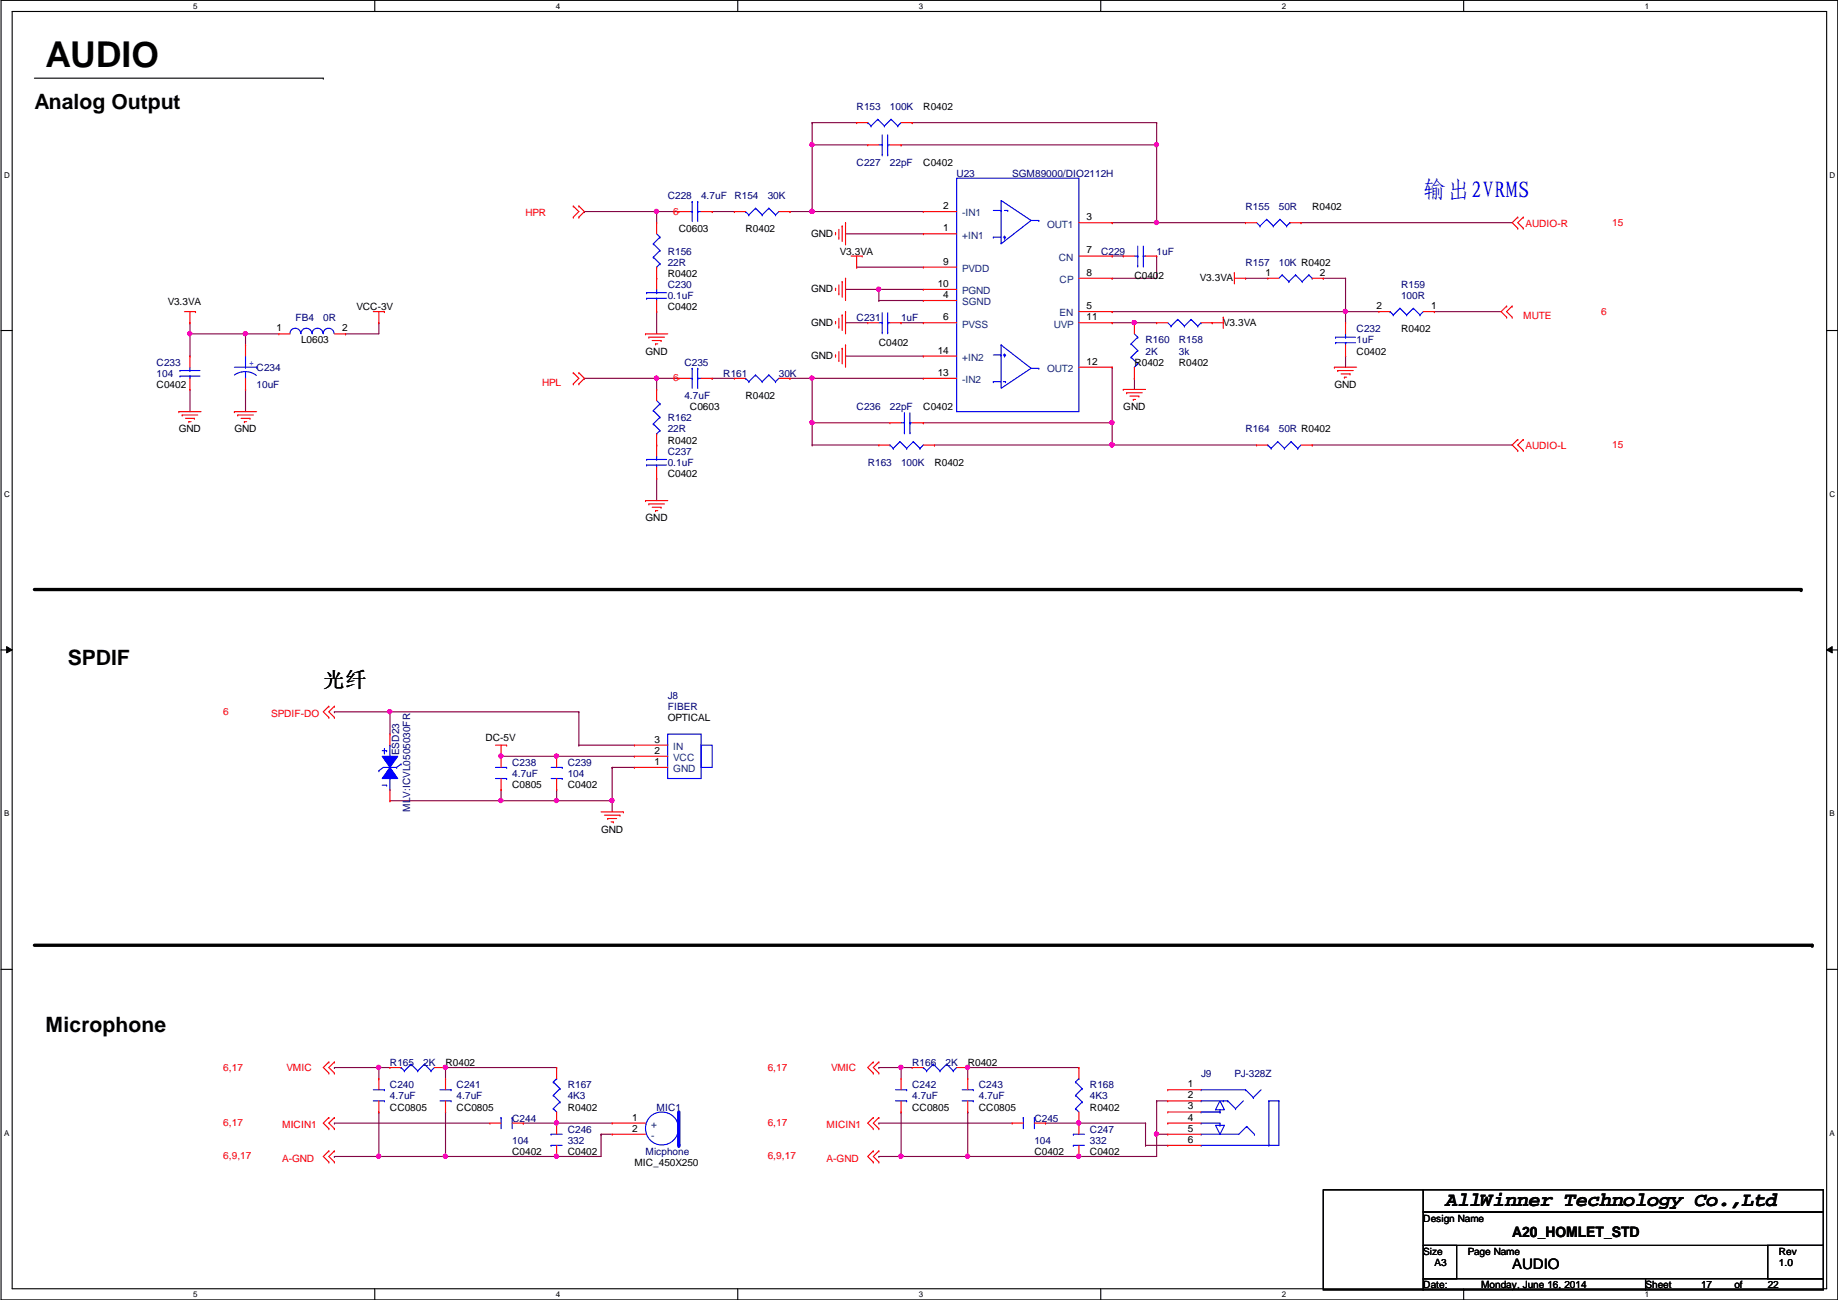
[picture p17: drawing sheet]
<svg xmlns="http://www.w3.org/2000/svg" width="420mm" height="297mm" viewBox="0 0 420 297" stroke-linecap="round" stroke-linejoin="round" font-family="sans-serif">
<defs><g id="words">
<text font-size="8.1" x="10.4" y="15.2">AUDIO</text>
<text font-size="5.3" fill="#00f" x="325.4" y="45.3">输出2VRMS</text>
<g font-size="4.8">
<text x="7.9" y="24.9">Analog Output</text>
<text x="15.5" y="151.9">SPDIF</text>
<text x="73.9" y="157.1">光光</text>
<text x="10.4" y="235.7">Microphone</text>
</g>
<text font-size="4.6" x="330.4" y="275.7">AllWinner Technology Co.,Ltd</text>
<g font-size="3.3">
<text x="345.7" y="282.5">A20_HOMLET_STD</text>
<text x="345.7" y="290.1">AUDIO</text>
</g>
<g font-size="2.3" fill="#000080">
<text x="195.8" y="25.1">R153</text>
<text x="203.4" y="25.1">100K</text>
<text x="195.8" y="37.8">C227</text>
<text x="203.4" y="37.8">22pF</text>
<text x="218.7" y="40.4">U23</text>
<text x="231.4" y="40.4">SGM89000/DIO2112H</text>
<text x="152.6" y="45.5">C228</text>
<text x="160.3" y="45.5">4.7uF</text>
<text x="167.9" y="45.5">R154</text>
<text x="175.5" y="45.5">30K</text>
<text x="284.7" y="48">R155</text>
<text x="292.3" y="48">50R</text>
<text x="152.6" y="58.2">R156</text>
<text x="251.7" y="58.2">C229</text>
<text x="264.4" y="58.2">1uF</text>
<text x="152.6" y="65.8">C230</text>
<text x="152.6" y="60.7">22R</text>
<text x="284.7" y="60.7">R157</text>
<text x="292.3" y="60.7">10K R0402</text>
<text x="320.3" y="65.8">R159</text>
<text x="152.6" y="68.3">0.1uF</text>
<text x="320.3" y="68.3">100R</text>
<text x="67.6" y="73.4">FB4</text>
<text x="73.9" y="73.4">0R</text>
<text x="195.8" y="73.4">C231</text>
<text x="206" y="73.4">1uF</text>
<text x="310.1" y="75.9">C232</text>
<text x="35.8" y="83.6">C233</text>
<text x="156.5" y="83.6">C235</text>
<text x="261.9" y="78.5">R160</text>
<text x="261.9" y="81">2K</text>
<text x="269.5" y="78.5">R158</text>
<text x="269.5" y="81">3k</text>
<text x="310.1" y="78.5">1uF</text>
<text x="35.8" y="86.1">104</text>
<text x="58.7" y="84.8">C234</text>
<text x="58.7" y="88.6">10uF</text>
<text x="165.3" y="86.1">R161</text>
<text x="178" y="86.1">30K</text>
<text x="156.5" y="91.2">4.7uF</text>
<text x="195.8" y="93.7">C236</text>
<text x="203.4" y="93.7">22pF</text>
<text x="152.6" y="96.3">R162</text>
<text x="152.6" y="98.8">22R</text>
<text x="284.7" y="98.8">R164</text>
<text x="292.3" y="98.8">50R R0402</text>
<text x="152.6" y="103.9">C237</text>
<text x="152.6" y="106.4">0.1uF</text>
<text x="198.4" y="106.4">R163</text>
<text x="206" y="106.4">100K</text>
<text x="152.6" y="159.8">J8</text>
<text x="152.6" y="162.3">FIBER</text>
<text x="91.3" y="172.6" transform="rotate(-90 91.3 172.6)">ESD23</text>
<text x="117.1" y="175">C238</text>
<text x="117.1" y="177.5">4.7uF</text>
<text x="129.8" y="175">C239</text>
<text x="129.8" y="177.5">104</text>
<text x="93.8" y="185.5" transform="rotate(-90 93.8 185.5)">MLV:ICVL0505030FR</text>
<text x="89.1" y="243.6">R165</text>
<text x="96.8" y="243.6">2K</text>
<text x="208.5" y="243.6">R166</text>
<text x="216.1" y="243.6">2K</text>
<text x="89.1" y="248.7">C240</text>
<text x="89.1" y="251.2">4.7uF</text>
<text x="104.4" y="248.7">C241</text>
<text x="104.4" y="251.2">4.7uF</text>
<text x="129.8" y="248.7">R167</text>
<text x="129.8" y="251.2">4K3</text>
<text x="208.5" y="248.7">C242</text>
<text x="208.5" y="251.2">4.7uF</text>
<text x="223.8" y="248.7">C243</text>
<text x="223.8" y="251.2">4.7uF</text>
<text x="249.2" y="248.7">R168</text>
<text x="249.2" y="251.2">4K3</text>
<text x="274.6" y="246.1">J9</text>
<text x="282.2" y="246.1">PJ-328Z</text>
<text x="117.1" y="256.3">C244</text>
<text x="150.1" y="253.7">MIC1</text>
<text x="236.5" y="256.3">C245</text>
<text x="117.1" y="261.4">104</text>
<text x="129.8" y="258.8">C246</text>
<text x="129.8" y="261.4">332</text>
<text x="147.6" y="263.9">Micphone</text>
<text x="236.5" y="261.4">104</text>
<text x="249.2" y="258.8">C247</text>
<text x="249.2" y="261.4">332</text>
</g>
<g font-size="2.3">
<text x="211.1" y="25.1">R0402</text>
<text x="211.1" y="37.8">C0402</text>
<text x="215.6" y="47.8">2</text>
<text x="155.2" y="53.1">C0603</text>
<text x="170.4" y="53.1">R0402</text>
<text x="215.6" y="52.8">1</text>
<text x="248.4" y="50.3">3</text>
<text x="300" y="48">R0402</text>
<text x="185.4" y="54.1">GND</text>
<text x="192" y="58.2">V3.3VA</text>
<text x="248.4" y="57.9">7</text>
<text x="152.6" y="63.2">R0402</text>
<text x="214.4" y="65.5">10</text>
<text x="215.6" y="60.5">9</text>
<text x="248.4" y="63">8</text>
<text x="259.3" y="63.8">C0402</text>
<text x="274.3" y="64.3">V3.3VA</text>
<text x="289.3" y="63">1</text>
<text x="301.7" y="63">2</text>
<text x="38.3" y="69.6">V3.3VA</text>
<text x="81.5" y="70.9">VCC-3V</text>
<text x="152.6" y="70.9">C0402</text>
<text x="185.4" y="66.8">GND</text>
<text x="215.6" y="68.1">4</text>
<text x="248.4" y="70.6">5</text>
<text x="314.7" y="70.6">2</text>
<text x="327.1" y="70.6">1</text>
<text x="63.2" y="75.7">1</text>
<text x="78.2" y="75.7">2</text>
<text x="185.4" y="74.4">GND</text>
<text x="215.6" y="73.2">6</text>
<text x="248.4" y="73.2">11</text>
<text x="279.6" y="74.4">V3.3VA</text>
<text x="320.3" y="75.9">R0402</text>
<text x="68.8" y="78.5">L0603</text>
<text x="147.6" y="81">GND</text>
<text x="185.4" y="82">GND</text>
<text x="200.9" y="79">C0402</text>
<text x="214.4" y="80.8">14</text>
<text x="248.4" y="83.3">12</text>
<text x="259.3" y="83.6">R0402</text>
<text x="269.5" y="83.6">R0402</text>
<text x="310.1" y="81">C0402</text>
<text x="35.8" y="88.6">C0402</text>
<text x="214.4" y="85.9">13</text>
<text x="305" y="88.6">GND</text>
<text x="157.7" y="93.7">C0603</text>
<text x="170.4" y="91.2">R0402</text>
<text x="211.1" y="93.7">C0402</text>
<text x="256.8" y="93.7">GND</text>
<text x="40.9" y="98.8">GND</text>
<text x="53.6" y="98.8">GND</text>
<text x="152.6" y="101.3">R0402</text>
<text x="213.6" y="106.4">R0402</text>
<text x="152.6" y="109">C0402</text>
<text x="147.6" y="119.1">GND</text>
<text x="152.6" y="164.8">OPTICAL</text>
<text x="111" y="169.4">DC-5V</text>
<text x="149.6" y="172.2">2</text>
<text x="149.6" y="169.7">3</text>
<text x="149.6" y="174.8">1</text>
<text x="117.1" y="180.1">C0805</text>
<text x="129.8" y="180.1">C0402</text>
<text x="137.4" y="190.2">GND</text>
<text x="101.8" y="243.6">R0402</text>
<text x="221.2" y="243.6">R0402</text>
<text x="271.5" y="248.4">1</text>
<text x="271.5" y="251">2</text>
<text x="89.1" y="253.7">CC0805</text>
<text x="104.4" y="253.7">CC0805</text>
<text x="129.8" y="253.7">R0402</text>
<text x="144.5" y="256">1</text>
<text x="208.5" y="253.7">CC0805</text>
<text x="223.8" y="253.7">CC0805</text>
<text x="249.2" y="253.7">R0402</text>
<text x="271.5" y="253.5">3</text>
<text x="271.5" y="256">4</text>
<text x="117.1" y="263.9">C0402</text>
<text x="129.8" y="263.9">C0402</text>
<text x="144.5" y="258.6">2</text>
<text x="236.5" y="263.9">C0402</text>
<text x="249.2" y="263.9">C0402</text>
<text x="271.5" y="258.6">5</text>
<text x="271.5" y="261.1">6</text>
<text x="145" y="266.4">MIC_450X250</text>
<text x="325.4" y="279.1">Design Name</text>
<text x="325.4" y="286.8">Size</text>
<text x="335.5" y="286.8">Page Name</text>
<text x="406.6" y="286.8">Rev</text>
<text x="327.9" y="289.3">A3</text>
<text x="406.6" y="289.3">1.0</text>
<text x="325.4" y="294.4">Date:</text>
<text x="338.6" y="294.4">Monday, June 16, 2014</text>
<text x="376.2" y="294.4">Sheet</text>
<text x="388.9" y="294.4">17</text>
<text x="396.5" y="294.4">of</text>
<text x="404.1" y="294.4">22</text>
</g>
<g font-size="2.3" fill="#f00">
<text x="120.1" y="49.3">HPR</text>
<text x="153.9" y="49">6</text>
<text x="348.7" y="51.8">AUDIO-R</text>
<text x="368.5" y="51.6">15</text>
<text x="366" y="71.9">6</text>
<text x="348.2" y="72.9">MUTE</text>
<text x="123.9" y="88.1">HPL</text>
<text x="153.9" y="87.1">6</text>
<text x="348.7" y="102.6">AUDIO-L</text>
<text x="368.5" y="102.4">15</text>
<text x="51" y="163.3">6</text>
<text x="62" y="163.8">SPDIF-DO</text>
<text x="51" y="244.6">6,17</text>
<text x="65.5" y="244.6">VMIC</text>
<text x="175.5" y="244.6">6,17</text>
<text x="190" y="244.6">VMIC</text>
<text x="51" y="257.3">6,17</text>
<text x="64.5" y="257.8">MICIN1</text>
<text x="175.5" y="257.3">6,17</text>
<text x="189" y="257.8">MICIN1</text>
<text x="51" y="264.9">6,9,17</text>
<text x="64.5" y="265.4">A-GND</text>
<text x="175.5" y="264.9">6,9,17</text>
<text x="189" y="265.4">A-GND</text>
</g>
<g font-size="2.3" fill="#004080">
<text x="220" y="49.4">-IN1</text>
<text x="239.3" y="52">OUT1</text>
<text x="220" y="54.5">+IN1</text>
<text x="242.1" y="59.6">CN</text>
<text x="220" y="62.1">PVDD</text>
<text x="242.2" y="64.7">CP</text>
<text x="220" y="69.8">SGND</text>
<text x="220" y="67.2">PGND</text>
<text x="220" y="74.8">PVSS</text>
<text x="240.9" y="74.8">UVP</text>
<text x="242.2" y="72.3">EN</text>
<text x="220" y="82.5">+IN2</text>
<text x="220" y="87.5">-IN2</text>
<text x="239.3" y="85">OUT2</text>
<text x="153.9" y="173.9">VCC</text>
<text x="153.9" y="171.4">IN</text>
<text x="153.9" y="176.4">GND</text>
<text x="148.8" y="257.7">+</text>
<text x="148.8" y="260.3">-</text>
</g>
<text font-size="2.3" fill="#00f" x="56.9" y="83.6">+</text>
<g font-size="1.8">
<text x="44.2" y="1.9">5</text>
<text x="127.1" y="1.9">4</text>
<text x="210" y="1.9">3</text>
<text x="293" y="1.9">2</text>
<text x="376" y="1.9">1</text>
<text x=".9" y="40.6">D</text>
<text x="418.2" y="40.6">D</text>
<text x=".9" y="113.5">C</text>
<text x="418.2" y="113.5">C</text>
<text x=".9" y="186.5">B</text>
<text x="418.2" y="186.5">B</text>
<text x=".9" y="259.5">A</text>
<text x="418.2" y="259.5">A</text>
<text x="44.2" y="296.3">5</text>
<text x="127.1" y="296.3">4</text>
<text x="210" y="296.3">3</text>
<text x="293" y="296.3">2</text>
<text x="376" y="296.3">1</text>
</g>
</g></defs>
<path d="M.2 .1h419.9v296.9h-419.9zM2.8 2.6h414.8v291.9h-414.8z" fill="none" stroke="#000" stroke-width=".25"/>
<g fill="#fff">
<path d="M44.2 .3h1v2.1h-1z"/>
<path d="M44.2 294.7h1v2.1h-1z"/>
</g>
<path d="M85.7 .1v2.5M85.7 294.5v2.5" fill="none" stroke="#000" stroke-width=".25"/>
<g fill="#fff">
<path d="M127.1 .3h1v2.1h-1z"/>
<path d="M127.1 294.7h1v2.1h-1z"/>
</g>
<path d="M168.6 .1v2.5M168.6 294.5v2.5" fill="none" stroke="#000" stroke-width=".25"/>
<g fill="#fff">
<path d="M210 .3h1.1v2.1h-1.1z"/>
<path d="M210 294.7h1.1v2.1h-1.1z"/>
</g>
<path d="M251.6 .1v2.5M251.6 294.5v2.5" fill="none" stroke="#000" stroke-width=".25"/>
<g fill="#fff">
<path d="M293 .3h1v2.1h-1z"/>
<path d="M293 294.7h1v2.1h-1z"/>
</g>
<path d="M334.6 .1v2.5M334.6 294.5v2.5" fill="none" stroke="#000" stroke-width=".25"/>
<g fill="#fff">
<path d="M376 .3h1v2.1h-1z"/>
<path d="M376 294.7h1v2.1h-1z"/>
<path d="M.9 39h1.3v2.1h-1.3z"/>
<path d="M418.2 39h1.3v2.1h-1.3z"/>
<path d="M.9 111.9h1.3v2.1h-1.3z"/>
<path d="M418.2 111.9h1.3v2.1h-1.3z"/>
</g>
<path d="M.2 75.5h2.6M417.6 75.5h2.5" fill="none" stroke="#000" stroke-width=".25"/>
<g fill="#fff">
<path d="M.9 184.9h1.2v2h-1.2z"/>
<path d="M418.2 184.9h1.2v2h-1.2z"/>
</g>
<path d="M.2 148.5h2.6M417.6 148.5h2.5" fill="none" stroke="#000" stroke-width=".25"/>
<path d="M1.5 147.7l1.3 .8-1.3 .7zM417.6 148.5l1.2-.8v1.5z" fill="#000"/>
<path d="M1.5 147.7l1.3 .8-1.3 .7zM417.6 148.5l1.2-.8v1.5z" fill="none" stroke="#000" stroke-width=".23"/>
<g fill="#fff">
<path d="M.9 257.9h1.1v2h-1.1z"/>
<path d="M418.2 257.9h1.1v2h-1.1z"/>
</g>
<path d="M7.9 17.9h66M73.9 17.9h.1M.2 221.5h2.6M417.6 221.5h2.5" fill="none" stroke="#000" stroke-width=".25"/>
<path d="M7.9 134.7h403.8M7.9 216h406.4" fill="none" stroke="#000" stroke-width=".76"/>
<g fill="#000">
<circle cx="411.7" cy="134.7" r=".38"/>
<circle cx="414.3" cy="216" r=".38"/>
</g>
<path d="M89.1 162.6h.1M89.1 162.6h43.2" fill="none" stroke="#800040" stroke-width=".25"/>
<circle cx="89.1" cy="162.6" r=".48" fill="#f0f"/>
<circle cx="89.1" cy="162.6" r=".48" fill="none" stroke="#f0f" stroke-width=".25"/>
<path d="M127.2 172.8h.1M127.2 172.8h17.8" fill="none" stroke="#800040" stroke-width=".25"/>
<circle cx="127.2" cy="172.8" r=".48" fill="#f0f"/>
<circle cx="127.2" cy="172.8" r=".48" fill="none" stroke="#f0f" stroke-width=".25"/>
<path d="M139.9 175.3h.1M139.9 175.3h5.1M114.5 180.4h.1M114.5 180.4v2.6M127.2 183h.1M127.2 183h12.7" fill="none" stroke="#800040" stroke-width=".25"/>
<circle cx="139.9" cy="182.9" r=".48" fill="#f0f"/>
<circle cx="139.9" cy="182.9" r=".48" fill="none" stroke="#f0f" stroke-width=".25"/>
<circle cx="127.2" cy="182.9" r=".48" fill="#f0f"/>
<circle cx="127.2" cy="182.9" r=".48" fill="none" stroke="#f0f" stroke-width=".25"/>
<path d="M114.5 172.8h.1M114.5 172.8h12.7M132.3 162.6h.1M132.3 170.3h.1M132.3 162.6v7.7M132.3 170.3h12.7M127.2 180.4h.1M127.2 180.4v2.6M139.9 183h.1M139.9 183v2.5" fill="none" stroke="#800040" stroke-width=".25"/>
<circle cx="114.5" cy="172.8" r=".48" fill="#f0f"/>
<circle cx="114.5" cy="172.8" r=".48" fill="none" stroke="#f0f" stroke-width=".25"/>
<g fill="none" stroke="#800040" stroke-width=".25">
<path d="M76.4 162.6h.1M76.4 162.6h12.7M89.1 162.6h.1M89.1 162.6v5.1M89.1 183h.1M89.1 183h25.4M76.4 243.9h.1M76.4 243.9h12.7M86.6 254.1h.1M86.6 243.9h.1M86.6 243.9v2.6M86.6 254.1v10.1h-10.2"/>
<path d="M101.8 254.1h.1M101.8 254.1v10.1M76.4 264.2h.1"/>
</g>
<circle cx="86.6" cy="243.9" r=".48" fill="#f0f"/>
<circle cx="86.6" cy="243.9" r=".48" fill="none" stroke="#f0f" stroke-width=".25"/>
<path d="M101.8 243.9h.1M101.8 243.9h25.4" fill="none" stroke="#800040" stroke-width=".25"/>
<circle cx="101.8" cy="243.9" r=".48" fill="#f0f"/>
<circle cx="101.8" cy="243.9" r=".48" fill="none" stroke="#f0f" stroke-width=".25"/>
<path d="M101.8 243.9h.1M101.8 243.9v2.6M137.4 259.2h.1M137.4 259.2v5M137.4 259.2h2.5M86.6 264.2h.1M86.6 264.2h15.2" fill="none" stroke="#800040" stroke-width=".25"/>
<circle cx="101.8" cy="264.2" r=".48" fill="#f0f"/>
<circle cx="101.8" cy="264.2" r=".48" fill="none" stroke="#f0f" stroke-width=".25"/>
<circle cx="86.6" cy="264.2" r=".48" fill="#f0f"/>
<circle cx="86.6" cy="264.2" r=".48" fill="none" stroke="#f0f" stroke-width=".25"/>
<path d="M76.4 256.6h.1M76.4 256.6h35.6M127.2 264.2h.1M127.2 264.2h10.2" fill="none" stroke="#800040" stroke-width=".25"/>
<circle cx="127.2" cy="264.2" r=".48" fill="#f0f"/>
<circle cx="127.2" cy="264.2" r=".48" fill="none" stroke="#f0f" stroke-width=".25"/>
<path d="M119.6 256.6h.1M119.6 256.6h20.3M127.2 256.6h.1M101.8 264.2h.1M101.8 264.2h25.4" fill="none" stroke="#800040" stroke-width=".25"/>
<circle cx="127.2" cy="256.6" r=".48" fill="#f0f"/>
<circle cx="127.2" cy="256.6" r=".48" fill="none" stroke="#f0f" stroke-width=".25"/>
<path d="M200.9 243.9h.1M200.9 243.9h7.6M206 254.1h.1M206 243.9h.1M206 243.9v2.6M206 254.1v10.1h-5.1M221.2 254.1h.1M221.2 254.1v10.1M200.9 264.2h.1" fill="none" stroke="#800040" stroke-width=".25"/>
<circle cx="205.9" cy="243.9" r=".48" fill="#f0f"/>
<circle cx="205.9" cy="243.9" r=".48" fill="none" stroke="#f0f" stroke-width=".25"/>
<path d="M221.2 243.9h.1M221.2 243.9h25.4" fill="none" stroke="#800040" stroke-width=".25"/>
<circle cx="221.2" cy="243.9" r=".48" fill="#f0f"/>
<circle cx="221.2" cy="243.9" r=".48" fill="none" stroke="#f0f" stroke-width=".25"/>
<path d="M221.2 243.9h.1M221.2 243.9v2.6M206 264.2h.1M206 264.2h15.2" fill="none" stroke="#800040" stroke-width=".25"/>
<circle cx="221.2" cy="264.2" r=".48" fill="#f0f"/>
<circle cx="221.2" cy="264.2" r=".48" fill="none" stroke="#f0f" stroke-width=".25"/>
<circle cx="205.9" cy="264.2" r=".48" fill="#f0f"/>
<circle cx="205.9" cy="264.2" r=".48" fill="none" stroke="#f0f" stroke-width=".25"/>
<path d="M200.9 256.6h.1M200.9 256.6h30.5M246.6 264.2h.1M246.6 264.2h17.8" fill="none" stroke="#800040" stroke-width=".25"/>
<circle cx="246.6" cy="264.2" r=".48" fill="#f0f"/>
<circle cx="246.6" cy="264.2" r=".48" fill="none" stroke="#f0f" stroke-width=".25"/>
<path d="M239 256.6h.1M239 256.6h22.9M246.6 256.6h.1M221.2 264.2h.1M221.2 264.2h25.4" fill="none" stroke="#800040" stroke-width=".25"/>
<circle cx="246.6" cy="256.6" r=".48" fill="#f0f"/>
<circle cx="246.6" cy="256.6" r=".48" fill="none" stroke="#f0f" stroke-width=".25"/>
<path d="M261.9 256.6h.1M261.9 256.6v5.1M264.4 251.5h.1M264.4 259.2h.1M264.4 251.5h2.5M264.4 259.2v5M261.9 261.7h.1M261.9 261.7h5" fill="none" stroke="#800040" stroke-width=".25"/>
<circle cx="264.4" cy="259.1" r=".48" fill="#f0f"/>
<circle cx="264.4" cy="259.1" r=".48" fill="none" stroke="#f0f" stroke-width=".25"/>
<path d="M185.7 28h.1M185.7 28v5.1M185.7 86.4h.1M185.7 86.4v10.2M139.9 175.3h.1M139.9 175.3v7.7M264.4 259.2h.1M264.4 259.2h2.5" fill="none" stroke="#800040" stroke-width=".25"/>
<circle cx="185.6" cy="86.4" r=".48" fill="#f0f"/>
<circle cx="185.6" cy="86.4" r=".48" fill="none" stroke="#f0f" stroke-width=".25"/>
<path d="M150.1 48.3h.1M150.1 48.3v2.6M150.1 71.2h.1M150.1 71.2v5.1M259.3 73.7h.1M259.3 73.7h5.1M302.5 63.6h.1M302.5 63.6h5.1M150.1 109.3h.1M150.1 109.3v5.1" fill="none" stroke="#800040" stroke-width=".25"/>
<circle cx="150.1" cy="48.3" r=".48" fill="#f0f"/>
<circle cx="150.1" cy="48.3" r=".48" fill="none" stroke="#f0f" stroke-width=".25"/>
<path d="M254.2 73.7h.1M254.2 73.7h5.1M150.1 86.4h.1M150.1 86.4v2.6M193.3 81.4h.1M193.3 81.4h17.8" fill="none" stroke="#800040" stroke-width=".25"/>
<circle cx="259.3" cy="73.7" r=".48" fill="#f0f"/>
<circle cx="259.3" cy="73.7" r=".48" fill="none" stroke="#f0f" stroke-width=".25"/>
<path d="M185.7 33.1h.1M185.7 33.1v15.2M254.2 50.9h.1M254.2 50.9h10.2M180.6 86.4h.1M180.6 86.4h5.1M254.2 101.7h.1M254.2 101.7h33.1" fill="none" stroke="#800040" stroke-width=".25"/>
<circle cx="185.6" cy="48.3" r=".48" fill="#f0f"/>
<circle cx="185.6" cy="48.3" r=".48" fill="none" stroke="#f0f" stroke-width=".25"/>
<circle cx="185.6" cy="33.1" r=".48" fill="#f0f"/>
<circle cx="185.6" cy="33.1" r=".48" fill="none" stroke="#f0f" stroke-width=".25"/>
<path d="M193.3 66.1h.1M193.3 66.1h7.6M254.2 96.6h.1M254.2 96.6v5.1" fill="none" stroke="#800040" stroke-width=".25"/>
<circle cx="254.2" cy="101.6" r=".48" fill="#f0f"/>
<circle cx="254.2" cy="101.6" r=".48" fill="none" stroke="#f0f" stroke-width=".25"/>
<path d="M264.4 28h.1M264.4 28v5.1M133.6 48.3h.1M133.6 48.3h16.5M200.9 66.1h.1M200.9 66.1h10.2" fill="none" stroke="#800040" stroke-width=".25"/>
<circle cx="200.9" cy="66.1" r=".48" fill="#f0f"/>
<circle cx="200.9" cy="66.1" r=".48" fill="none" stroke="#f0f" stroke-width=".25"/>
<path d="M206 33.1h.1M206 33.1h58.4M284.7 63.6h.1M284.7 63.6h5.1M327.9 71.2h.1M327.9 71.2h15.2M307.6 81.4h.1M307.6 81.4v2.5" fill="none" stroke="#800040" stroke-width=".25"/>
<circle cx="264.4" cy="33.1" r=".48" fill="#f0f"/>
<circle cx="264.4" cy="33.1" r=".48" fill="none" stroke="#f0f" stroke-width=".25"/>
<path d="M200.9 66.1h.1M200.9 68.7h.1M200.9 66.1v2.6M200.9 68.7h10.2M162.8 86.4h.1M162.8 86.4h5.1M213.6 101.7h.1M213.6 101.7h40.6" fill="none" stroke="#800040" stroke-width=".25"/>
<circle cx="254.2" cy="101.6" r=".48" fill="#f0f"/>
<circle cx="254.2" cy="101.6" r=".48" fill="none" stroke="#f0f" stroke-width=".25"/>
<path d="M264.4 33.1h.1M264.4 33.1v17.8M150.1 48.3h.1M150.1 48.3h5.1M150.1 86.4h.1M150.1 86.4h5.1" fill="none" stroke="#800040" stroke-width=".25"/>
<circle cx="150.1" cy="86.4" r=".48" fill="#f0f"/>
<circle cx="150.1" cy="86.4" r=".48" fill="none" stroke="#f0f" stroke-width=".25"/>
<path d="M211.1 96.6h.1M211.1 96.6h43.1" fill="none" stroke="#800040" stroke-width=".25"/>
<circle cx="254.2" cy="96.6" r=".48" fill="#f0f"/>
<circle cx="254.2" cy="96.6" r=".48" fill="none" stroke="#f0f" stroke-width=".25"/>
<g fill="none" stroke="#800040" stroke-width=".25">
<path d="M208.5 28h.1M208.5 28h55.9M162.8 48.3h.1M162.8 48.3h5.1M264.4 50.9h.1M264.4 50.9h20.3M193.3 73.7h.1M193.3 73.7h5.1M195.8 61h.1M195.8 61h15.3M206 73.7h.1M206 73.7h5.1"/>
<path d="M185.7 96.6h.1M185.7 96.6h17.7M259.3 86.4h.1M259.3 86.4v2.6M185.7 101.7h.1M185.7 101.7h15.2"/>
</g>
<circle cx="264.4" cy="50.8" r=".48" fill="#f0f"/>
<circle cx="264.4" cy="50.8" r=".48" fill="none" stroke="#f0f" stroke-width=".25"/>
<path d="M307.6 71.2h.1M307.6 71.2h7.6" fill="none" stroke="#800040" stroke-width=".25"/>
<circle cx="307.5" cy="71.2" r=".48" fill="#f0f"/>
<circle cx="307.5" cy="71.2" r=".48" fill="none" stroke="#f0f" stroke-width=".25"/>
<path d="M185.7 48.3h.1M185.7 48.3h25.4" fill="none" stroke="#800040" stroke-width=".25"/>
<circle cx="185.6" cy="48.3" r=".48" fill="#f0f"/>
<circle cx="185.6" cy="48.3" r=".48" fill="none" stroke="#f0f" stroke-width=".25"/>
<path d="M254.2 58.5h.1M254.2 58.5h2.6M264.4 58.5h.1M264.4 58.5v5.1h-10.2M254.2 63.6h.1M185.7 86.4h.1M185.7 96.6h.1M185.7 86.4h25.4M185.7 96.6v5.1" fill="none" stroke="#800040" stroke-width=".25"/>
<circle cx="185.6" cy="96.6" r=".48" fill="#f0f"/>
<circle cx="185.6" cy="96.6" r=".48" fill="none" stroke="#f0f" stroke-width=".25"/>
<g fill="none" stroke="#800040" stroke-width=".25">
<path d="M185.7 33.1h.1M185.7 28h.1M185.7 33.1h12.7M185.7 28h10.1M180.6 48.3h.1M180.6 48.3h5.1M193.3 53.4h.1M193.3 53.4h17.8M297.4 50.9h.1M297.4 50.9h48.3M56.1 76.3h.1M56.1 76.3h7.6"/>
<path d="M79 76.3h.1M79 76.3h7.6M254.2 71.2h.1M254.2 71.2h53.4M307.6 63.6h.1M307.6 71.2h.1M307.6 63.6v10.1M133.6 86.4h.1M133.6 86.4h16.5M254.2 83.9h.1M254.2 83.9v12.7M300 101.7h.1"/>
<path d="M300 101.7h45.7"/>
</g>
<circle cx="56.1" cy="76.2" r=".48" fill="#f0f"/>
<circle cx="56.1" cy="76.2" r=".48" fill="none" stroke="#f0f" stroke-width=".25"/>
<path d="M43.4 76.3h.1M43.4 76.3v5.1M43.4 76.3h12.7M43.4 89h.1M43.4 89v5.1M56.1 89h.1M56.1 89v5.1" fill="none" stroke="#800040" stroke-width=".25"/>
<circle cx="43.4" cy="76.2" r=".48" fill="#f0f"/>
<circle cx="43.4" cy="76.2" r=".48" fill="none" stroke="#f0f" stroke-width=".25"/>
<path d="M43.4 73.7h.1M43.4 73.7v2.6M56.1 76.3h.1M56.1 76.3v2.5M86.6 73.7h.1M86.6 73.7v2.6M114.5 183h.1M114.5 183h12.7" fill="none" stroke="#800040" stroke-width=".25"/>
<circle cx="114.5" cy="182.9" r=".48" fill="#f0f"/>
<circle cx="114.5" cy="182.9" r=".48" fill="none" stroke="#f0f" stroke-width=".25"/>
<path d="M264.4 251.5h.1M264.4 251.5v7.7" fill="none" stroke="#800040" stroke-width=".25"/>
<g fill="none" stroke="#f00" stroke-width=".25">
<path d="M195.8 28h.1M195.8 28h2.6M206 28h2.5M208.5 28h.1M131.1 49.6h.1M131.1 47.1h.1M131.1 47.1l1.2 1.2-1.2 1.3M132.3 47.1h.1M132.3 49.6h.1M132.3 47.1l1.3 1.2-1.3 1.3M150.1 50.9h.1M150.1 50.9v2.5"/>
<path d="M155.2 48.3h.1M155.2 48.3h2.5M160.3 48.3h2.5M162.8 48.3h.1M167.9 48.3h.1M167.9 48.3h2.5M178 48.3h2.6M180.6 48.3h.1M191 53.2h.1M191 53.2v.5M191.8 54.4h.1M191.8 52.4v2"/>
<path d="M192.5 51.6h.1M192.5 51.6v3.6M193.3 50.9h.1M193.3 50.9v5.1M194.6 58.5h2.5M195.8 58.5v2.5M197.1 58.5h.1M256.8 58.5h.1M256.8 58.5h2.5M261.9 58.5h2.5M264.4 58.5h.1M284.7 50.9h.1"/>
<path d="M284.7 50.9h2.6M294.9 50.9h2.5M297.4 50.9h.1M347 49.6h.1M347 52.2h.1M347 49.6l-1.3 1.3 1.3 1.3M348.2 52.2h.1M348.2 49.6h.1M348.2 49.6l-1.2 1.3 1.2 1.3M42.2 71.2h2.5M43.4 73.7h.1M43.4 71.2v2.5"/>
<path d="M44.7 71.2h.1M56.1 78.8h.1M56.1 78.8v2.6M63.7 76.3h.1M63.7 76.3h2.6M76.4 76.3h2.6M79 76.3h.1M85.3 71.2h2.6M86.6 73.7h.1M86.6 71.2v2.5M87.9 71.2h.1M147.6 76.3h.1"/>
<path d="M147.6 76.3h5M148.3 77h.1M148.3 77h3.6M149.1 77.8h2M149.8 78.6h.1M149.8 78.6h.6M150.1 71.2h.1M150.1 63.6h.1M150.1 61v5.1M150.1 68.7v2.5M151.1 77.8h.1M191 65.9h.1"/>
<path d="M191 73.5h.1M191 65.9v.5M191 73.5v.5M191.8 67.1h.1M191.8 74.8h.1M191.8 65.1v2M191.8 72.7v2.1M192.5 64.3h.1M192.5 72h.1M192.5 79.6h.1M192.5 64.3v3.6M192.5 72v3.5"/>
<path d="M192.5 79.6v3.5M193.3 63.6h.1M193.3 71.2h.1M193.3 78.8h.1M193.3 63.6v5.1M193.3 71.2v5.1M193.3 78.8v5.1M195.8 61h.1M264.4 73.7h.1M264.4 73.7h2.5M274.6 73.7h5M277.1 73.7h.1"/>
<path d="M279.6 72.5h.1M279.6 72.5v2.5M282.2 62.3h.1M282.2 63.6h2.5M282.2 62.3v2.6M284.7 63.6h.1M315.2 71.2h.1M315.2 71.2h2.5M325.4 71.2h2.5M327.9 71.2h.1M344.4 72.5h.1M344.4 69.9h.1"/>
<path d="M344.4 69.9l-1.3 1.3 1.3 1.3M345.7 69.9h.1M345.7 72.5h.1M345.7 69.9l-1.3 1.3 1.3 1.3M40.9 94.1h.1M40.9 94.1h5.1M41.6 94.8h.1M41.6 94.8h3.6M42.4 95.6h2M43.2 96.4h.1M43.2 96.4h.5M44.4 95.6h.1"/>
<path d="M53.6 94.1h.1M53.6 94.1h5.1M54.3 94.8h.1M54.3 94.8h3.6M55.1 95.6h2M55.9 96.4h.1M55.9 96.4h.5M56.1 89h.1M56.1 86.4v2.6M57.1 95.6h.1M131.1 85.2h.1M131.1 87.7h.1"/>
<path d="M131.1 85.2l1.2 1.2-1.2 1.3M132.3 87.7h.1M132.3 85.2h.1M132.3 85.2l1.3 1.2-1.3 1.3M167.9 86.4h.1M167.9 86.4h2.5M178 86.4h2.6M180.6 86.4h.1M191 81.1h.1M191 81.1v.5M191.8 82.4h.1M191.8 80.3v2.1"/>
<path d="M203.4 96.6h.1M203.4 96.6h2.6M208.5 96.6h2.6M211.1 96.6h.1M256.8 89h.1M256.8 89h5.1M257.5 89.7h.1M257.5 89.7h3.6M258.3 90.5h2M259.1 91.3h.1M259.1 91.3h.5M260.3 90.5h.1"/>
<path d="M305 83.9h.1M305 83.9h5.1M305.8 84.7h.1M305.8 84.7h3.6M306.6 85.4h2M307.3 86.2h.1M307.3 86.2h.5M308.6 85.4h.1M147.6 114.4h.1M147.6 114.4h5M148.3 115.1h.1M148.3 115.1h3.6"/>
<path d="M149.1 115.9h2M149.8 116.7h.1M149.8 116.7h.6M150.1 109.3h.1M150.1 101.7h.1M150.1 101.7v2.5M150.1 106.8v2.5M151.1 115.9h.1M287.3 101.7h.1M287.3 101.7h2.5M297.4 101.7h2.6M300 101.7h.1"/>
<path d="M347 100.4h.1M347 103h.1M347 100.4l-1.3 1.3 1.3 1.3M348.2 103h.1M348.2 100.4h.1M348.2 100.4l-1.2 1.3 1.2 1.3M75.2 161.4h.1M75.2 163.9h.1M75.2 161.4l-1.3 1.2 1.3 1.3M76.4 161.4h.1M76.4 163.9h.1M76.4 161.4l-1.2 1.2 1.2 1.3"/>
<path d="M113.3 170.3h2.5M114.5 172.8h.1M114.5 170.3v2.5M115.8 170.3h.1M145 175.3h.1M145 172.8h.1M145 170.3h.1M145 170.3h7.6M145 175.3h7.6M145 172.8h7.6M137.4 185.5h5.1M138.2 186.3h3.5"/>
<path d="M138.9 187h.1M138.9 187h2.1M139.7 187.8h.5M140.2 187.8h.1M141.7 186.3h.1M142.5 185.5h.1M75.2 255.4h.1M75.2 257.9h.1M75.2 245.2h.1M75.2 242.7h.1M75.2 255.4l-1.3 1.2 1.3 1.3M75.2 242.7l-1.3 1.2 1.3 1.3"/>
<path d="M76.4 255.4h.1M76.4 257.9h.1M76.4 245.2h.1M76.4 242.7h.1M76.4 255.4l-1.2 1.2 1.2 1.3M76.4 242.7l-1.2 1.2 1.2 1.3M89.1 243.9h.1M89.1 243.9h2.6M99.3 243.9h2.5M101.8 254.1h.1M101.8 246.5h.1M101.8 243.9h.1"/>
<path d="M101.8 246.5v2.5M101.8 251.5v2.6M199.6 255.4h.1M199.6 257.9h.1M199.6 245.2h.1M199.6 242.7h.1M199.6 255.4l-1.2 1.2 1.2 1.3M199.6 242.7l-1.2 1.2 1.2 1.3M200.9 255.4h.1M200.9 257.9h.1M200.9 245.2h.1M200.9 242.7h.1"/>
<path d="M200.9 255.4l-1.3 1.2 1.3 1.3M200.9 242.7l-1.3 1.2 1.3 1.3M206 254.1h.1M206 246.5h.1M206 246.5v2.5M206 251.5v2.6M221.2 254.1h.1M221.2 246.5h.1M221.2 246.5v2.5M221.2 251.5v2.6M231.4 256.6h.1M231.4 256.6h2.5"/>
<path d="M236.5 256.6h2.5M239 256.6h.1M246.6 256.6h.1M246.6 243.9h.1M246.6 243.9v2.6M246.6 254.1v2.5M75.2 263h.1M75.2 265.5h.1M75.2 263l-1.3 1.2 1.3 1.3M76.4 263h.1M76.4 265.5h.1M76.4 263l-1.2 1.2 1.2 1.3"/>
<path d="M199.6 263h.1M199.6 265.5h.1M199.6 263l-1.2 1.2 1.2 1.3M200.9 263h.1M200.9 265.5h.1M200.9 263l-1.3 1.2 1.3 1.3"/>
</g>
<path d="M302.5 271.9h22.9v22.8h-22.9zM325.4 271.9h91.4v5h-91.4zM325.4 276.9h91.4v7.7h-91.4zM325.4 284.6h7.6v7.6h-7.6zM325.4 292.2h50.8v2.5h-50.8zM376.2 292.2h40.6v2.5h-40.6zM404.1 284.6h12.7v7.6h-12.7z" fill="none" stroke="#000" stroke-width=".25"/>
<g fill="none" stroke="#00f" stroke-width=".25">
<path d="M198.4 28h.1M198.4 28l.7 .8M199.1 28.8h.1M200.6 27.3h.1M200.6 27.3l1.6 1.5M200.6 27.3l-1.5 1.5M202.2 28.8h.1M203.7 27.3h.1M203.7 27.3l1.5 1.5M203.7 27.3l-1.5 1.5M205.2 28.8h.1M206 28l-.8 .8"/>
<path d="M149.3 55.7h.1M149.3 58.8h.1M149.3 55.7l1.6 1.5M149.3 58.8l1.6 1.5M150.1 53.4l.8 .8M150.9 54.2h.1M150.9 57.2h.1M150.9 54.2l-1.6 1.5M150.9 57.2l-1.6 1.6M157.7 48.3h.5M158.2 48.3h.1M158.2 46.1h.1"/>
<path d="M158.2 46.1v4.5M159.5 46.1h.1M159.5 48.3h.1M159.5 48.3h.8M159.5 46.1v4.5M170.4 48.3h.1M170.4 48.3l.8 .8M171.2 49.1h.1M172.7 47.6h.1M172.7 47.6l1.5 1.5M172.7 47.6l-1.5 1.5M174.2 49.1h.1"/>
<path d="M175.8 47.6h.1M175.8 47.6l1.5 1.5M175.8 47.6l-1.6 1.5M177.3 49.1h.1M178 48.3l-.7 .8M259.3 58.5h.8M260.1 58.5h.1M260.1 56.2v4.6M261.4 58.5h.1M261.4 58.5h.5M261.4 56.2v4.6M287.3 50.9l.7 .7"/>
<path d="M288 51.6h.1M289.5 50.1h.1M289.5 50.1l-1.5 1.5M289.5 50.1l1.6 1.5M291.1 51.6h.1M292.6 50.1h.1M292.6 50.1l-1.5 1.5M292.6 50.1l1.5 1.5M294.1 51.6h.1M294.9 50.9h.1M294.9 50.9l-.8 .7M68.7 76.2a1.23 1.23 0 0 0-1.2-1.2 1.23 1.23 0 0 0-1.2 1.3"/>
<path d="M71.3 76.2a1.23 1.23 0 0 0-1.3-1.2 1.23 1.23 0 0 0-1.2 1.3M73.8 76.2a1.23 1.23 0 0 0-1.3-1.2 1.23 1.23 0 0 0-1.1 1.3M76.4 76.2a1.23 1.23 0 0 0-1.3-1.2 1.23 1.23 0 0 0-1.2 1.3M147.8 66.9h.1M147.8 68.2h.1M147.8 66.9h4.6M147.8 68.2h4.6M150.1 68.2h.1M150.1 66.9h.1M150.1 61h.1M150.1 66.1v.8M150.1 68.2v.5"/>
<path d="M150.9 60.3h.1M150.9 60.3l-.8 .7M260.1 60.8h.1M261.4 60.8h.1M266.9 73.7l.8 .8M267.7 74.5h.1M269.2 73h.1M269.2 73l-1.5 1.5M269.2 73l1.6 1.5M270.8 74.5h.1M272.3 73h.1M272.3 73l-1.5 1.5"/>
<path d="M272.3 73l1.5 1.5M273.8 74.5h.1M274.6 73.7h.1M274.6 73.7l-.8 .8M317.7 71.2h.1M317.7 71.2l.8 .8M318.5 72h.1M320 70.4h.1M320 70.4l1.6 1.6M320 70.4l-1.5 1.6M321.6 72h.1M323.1 70.4h.1"/>
<path d="M323.1 70.4l1.5 1.6M323.1 70.4l-1.5 1.6M324.6 72h.1M325.4 71.2l-.8 .8M53.6 83.9h5.1M56.1 86.4h.1M56.1 83.9h.1M56.1 84.9l1.5 .3 1 .6M56.1 84.9l-1.1 .1-1.4 .7M56.1 81.4v2.5M56.1 84.9v1.5M58.7 83.9h.1"/>
<path d="M170.4 86.4h.1M170.4 86.4l.8 .8M171.2 87.2h.1M172.7 85.7h.1M172.7 85.7l1.5 1.5M172.7 85.7l-1.5 1.5M174.2 87.2h.1M175.8 85.7h.1M175.8 85.7l1.5 1.5M175.8 85.7l-1.6 1.5M177.3 87.2h.1M178 86.4l-.7 .8"/>
<path d="M206 96.6h.7M206.7 98.9h.1M206.7 96.6h.1M206.7 94.3v4.6M208 96.6h.1M208 98.9h.1M208 96.6h.5M208 94.3v4.6M147.8 105h.1M147.8 106.3h.1M147.8 105h4.6M147.8 106.3h4.6"/>
<path d="M150.1 106.3h.1M150.1 105h.1M150.1 104.2v.8M150.1 106.3v.5M289.8 101.7h.1M289.8 101.7l.8 .7M290.6 102.4h.1M292.1 100.9h.1M292.1 100.9l1.5 1.5M292.1 100.9l-1.5 1.5M293.6 102.4h.1M295.1 100.9h.1"/>
<path d="M295.1 100.9l1.6 1.5M295.1 100.9l-1.5 1.5M296.7 102.4h.1M297.4 101.7l-.7 .7M152.6 167.7h7.7v10.2h-7.7zM160.3 170.3h2.5v5h-2.5zM91.7 243.9h.1M91.7 243.9l.7 .8M92.4 244.7h.1M94 243.2h.1M94 243.2l1.5 1.5M94 243.2l-1.6 1.5"/>
<path d="M95.5 244.7h.1M97 243.2h.1M97 243.2l1.5 1.5M97 243.2l-1.5 1.5M98.5 244.7h.1M99.3 243.9l-.8 .8M100.6 251.5h2.5M100.6 249h2.5M103.1 251.5h.1M103.1 249h.1M204.7 251.5h2.6M204.7 249h2.6"/>
<path d="M207.3 251.5h.1M207.3 249h.1M220 251.5h2.5M220 249h2.5M222.5 251.5h.1M222.5 249h.1M233.9 255.4h.1M233.9 255.4v2.5M236.5 255.4h.1M236.5 255.4v2.5M245.9 253.3h.1M245.9 250.3h.1"/>
<path d="M245.9 247.2h.1M245.9 253.3l.7 .8M245.9 250.3l1.5 1.5M245.9 247.2l1.5 1.6M246.6 246.5h.1M246.6 246.5l-.7 .7M247.4 251.8h.1M247.4 248.8h.1M247.4 251.8l-1.5 1.5M247.4 248.8l-1.5 1.5"/>
</g>
<path d="M155.2 254.1v7.6" fill="none" stroke="#00f" stroke-width=".76"/>
<circle cx="155.2" cy="261.7" r=".38" fill="#00f"/>
<g fill="none" stroke="#00f" stroke-width=".25">
<path d="M258.6 78.6h.1M258.6 78.6l1.5 1.5M259.3 76.3l.8 .7M260.1 77h.1M260.1 77l-1.5 1.6M41.1 84.7h.1M41.1 85.9h.1M41.1 84.7h4.6M41.1 85.9h4.6M43.4 85.9h.1M43.4 84.7h.1M43.4 83.9v.8"/>
<path d="M43.4 85.9v.5M149.3 93.8h.1M149.3 96.9h.1M149.3 93.8l1.6 1.5M149.3 96.9l1.6 1.5M150.1 99.1h.1M150.1 91.5l.8 .8M150.9 92.3h.1M150.9 95.3h.1M150.9 98.4h.1M150.9 92.3l-1.6 1.5M150.9 95.3l-1.6 1.6"/>
<path d="M150.9 98.4l-.8 .7M258.6 81.6h.1M258.6 81.6l1.5 1.5M259.3 83.9h.1M260.1 80.1h.1M260.1 83.1h.1M260.1 80.1l-1.5 1.5M260.1 83.1l-.8 .8M114.5 255.4h.1M114.5 255.4v2.5M117.1 255.4h.1M117.1 255.4v2.5"/>
<path d="M126 259.2h.1M126 259.2h2.5M126.5 253.3h.1M126.5 250.3h.1M126.5 247.2h.1M126.5 253.3l.7 .8M126.5 250.3l1.5 1.5M126.5 247.2l1.5 1.6M127.2 246.5h.1M127.2 246.5l-.7 .7M128 251.8h.1M128 248.8h.1"/>
<path d="M128 251.8l-1.5 1.5M128 248.8l-1.5 1.5M274.6 249h.1M274.6 259.2h.1M274.6 256.6h.1M274.6 251.5h.1M274.6 254.1h.1M274.6 251.5h6.1M274.6 249h10.1M274.6 256.6h4.3v.5M274.6 254.1h4.3M277.9 257.1h2l-1 2.1z"/>
<path d="M278.9 251.5l1 2.1h-2zM278.9 254.1h.1M278.9 257.1h.1M278.9 253.6v.5M279.6 251.5h.1M280.7 251.5h.1M280.7 251.5l1.7 1.8M282.4 253.3h.1M284.2 251.5l-1.8 1.8M284.7 249h.1M284.7 249l1.8 1.8M285 257.4h.1"/>
<path d="M285 257.4l-1.8 1.8h-8.6M285 257.4l1.8 1.8M286.5 250.8h.1M286.8 259.2h.1M288.3 249l-1.8 1.8M290.1 251.5h.1M290.1 251.5h2.2M290.1 251.5v10.2M292.3 251.5h.1M292.3 251.5v10.2h-17.7M126 261.7h.1M126 261.7h2.5"/>
<path d="M274.6 261.7h.1M290.1 261.7h.1"/>
<circle cx="151.3" cy="257.8" r="3.8"/>
</g>
<g fill="none" stroke="#f00" stroke-width=".25">
<path d="M259.3 73.7h.1M259.3 73.7v2.6M43.4 89h.1M43.4 81.4h.1M43.4 81.4v2.5M43.4 86.4v2.6M150.1 89h.1M150.1 89v2.5M150.1 99.1v2.6M259.3 86.4h.1M259.3 83.9v2.5M150.1 101.7h.1"/>
<path d="M112 256.6h.1M112 256.6h2.5M117.1 256.6h2.5M119.6 256.6h.1M127.2 256.6h.1M127.2 243.9h.1M127.2 243.9v2.6M127.2 254.1v5.1M139.9 256.6h.1M139.9 259.2h.1M139.9 256.6h7.7M139.9 259.2h7.7"/>
<path d="M266.9 249h.1M266.9 251.5h.1M266.9 254.1h.1M266.9 256.6h.1M266.9 259.2h.1M266.9 256.6h7.7M266.9 259.2h7.7M266.9 249h7.7M266.9 251.5h7.7M266.9 254.1h7.7M127.2 264.2h.1M127.2 261.7v2.5"/>
<path d="M266.9 261.7h.1M266.9 261.7h7.7"/>
</g>
<path d="M87.4 172.8h3.5l-1.8 2.5z" fill-rule="evenodd" fill="#00f"/>
<path d="M87.4 172.8h3.5l-1.8 2.5zM87.9 173.1h.1M87.9 173.1h2.5M89.1 170.3h.1M89.1 170.3v2.5" fill="none" stroke="#00f" stroke-width=".25"/>
<path d="M89.1 175.3l1.8 2.6h-3.5z" fill-rule="evenodd" fill="#00f"/>
<g fill="none" stroke="#00f" stroke-width=".25">
<path d="M200.9 33.1h.8M201.7 35.4h.1M201.7 33.1h.1M201.7 30.8v4.6M202.9 33.1h.1M202.9 35.4h.1M202.9 30.8v4.6M202.9 33.1h.5M218.7 40.7h27.9v53.4h-27.9zM227.1 54.2h.1M227.1 48.1h1.7M227.1 54.2h1.7"/>
<path d="M228.8 45.8l6.9 4.6-6.9 5.3zM228.8 48.1h.1M229.4 54.2h.5M229.6 54.4h.1M229.6 48.1h.8M229.6 53.9v.5M229.9 54.2h.1M230.4 48.1h.1M235.7 50.4h1.8M237.5 50.4h.1M200.9 73.7h.8M201.7 76h.1"/>
<path d="M201.7 73.7h.1M201.7 71.5v4.5M202.9 73.7h.1M202.9 76h.1M202.9 73.7h.5M202.9 71.5v4.5M228.8 78.8l6.9 5.4-6.9 4.5zM293.1 62.8h.1M293.1 62.8l-.8 .8M293.1 62.8l1.5 1.5M294.6 64.3h.1M296.2 62.8h.1"/>
<path d="M296.2 62.8l-1.6 1.5M296.2 62.8l1.5 1.5M297.7 64.3h.1M299.2 62.8h.1M299.2 62.8l-1.5 1.5M299.2 62.8l.8 .8M300 63.6h.1M305.3 77h.1M305.3 78.3h.1M305.3 77h4.6M305.3 78.3h4.6M307.6 78.3h.1"/>
<path d="M307.6 77h.1M307.6 76.3v.7M307.6 78.3v.5M157.7 86.4h.5M158.2 86.4h.1M158.2 84.2h.1M158.2 84.2v4.5M159.5 84.2h.1M159.5 86.4h.1M159.5 86.4h.8M159.5 84.2v4.5M227.1 87.2h.1"/>
<path d="M227.1 81.1h1.7M227.1 87.2h1.7M228.8 81.1h.1M229.4 81.1h.5M229.4 87.2h.5M229.6 81.4h.1M229.6 80.9v.5M229.9 81.1h.1M229.9 87.2h.1M235.7 84.2h1.8M237.5 84.2h.1M203.4 101.7h.1"/>
<path d="M203.4 101.7l.8 .7M204.2 102.4h.1M205.7 100.9h.1M205.7 100.9l1.6 1.5M205.7 100.9l-1.5 1.5M207.3 102.4h.1M208.8 100.9h.1M208.8 100.9l1.5 1.5M208.8 100.9l-1.5 1.5M210.3 102.4h.1M211.1 101.7l-.8 .7M86.6 176.1h.1"/>
<path d="M87.4 171.5h1M87.4 179.4h1M87.9 172h.1M87.9 171v1M88.4 171.5h.1M88.4 179.4h.1M89.1 175.3l1.8 2.6h-3.5zM89.1 177.9v2.5M90.7 175.3h.1M90.7 175.3h-3.1l-1 .8M91.7 174.6h.1M91.7 174.6l-1 .7"/>
<path d="M113.3 175.3h2.5M113.3 177.9h2.5M115.8 177.9h.1M115.8 175.3h.1M126 175.3h2.5M126 177.9h2.5M128.5 177.9h.1M128.5 175.3h.1M89.1 180.4h.1M85.3 251.5h2.6M85.3 249h2.6M87.9 251.5h.1"/>
<path d="M87.9 249h.1M211.1 243.9h.1M211.1 243.9l.7 .8M211.8 244.7h.1M213.3 243.2h.1M213.3 243.2l1.6 1.5M213.3 243.2l-1.5 1.5M214.9 244.7h.1M216.4 243.2h.1M216.4 243.2l1.5 1.5M216.4 243.2l-1.5 1.5M217.9 244.7h.1"/>
<path d="M218.7 243.9l-.8 .8M245.4 259.2h.1M245.4 259.2h2.5M245.4 261.7h.1M245.4 261.7h2.5"/>
</g>
<g fill="none" stroke="#f00" stroke-width=".25">
<path d="M198.4 33.1h.1M198.4 33.1h2.5M203.4 33.1h2.6M206 33.1h.1M211.1 53.4h.1M211.1 48.3h.1M211.1 53.4h7.6M211.1 48.3h7.6M246.6 50.9h7.6M246.6 58.5h7.6M254.2 50.9h.1M254.2 58.5h.1"/>
<path d="M198.4 73.7h.1M198.4 73.7h2.5M203.4 73.7h2.6M206 73.7h.1M211.1 68.7h.1M211.1 73.7h.1M211.1 61h.1M211.1 66.1h.1M211.1 73.7h7.6M211.1 68.7h7.6M211.1 61h7.6M211.1 66.1h7.6"/>
<path d="M246.6 73.7h7.6M246.6 71.2h7.6M246.6 63.6h7.6M254.2 71.2h.1M254.2 63.6h.1M254.2 73.7h.1M289.8 63.6h.1M289.8 63.6h2.5M300 63.6h2.5M302.5 63.6h.1M307.6 73.7h.1M307.6 73.7v2.6"/>
<path d="M307.6 78.8v2.6M155.2 86.4h.1M155.2 86.4h2.5M160.3 86.4h2.5M162.8 86.4h.1M211.1 86.4h.1M211.1 81.4h.1M211.1 86.4h7.6M211.1 81.4h7.6M246.6 83.9h7.6M254.2 83.9h.1M307.6 81.4h.1"/>
<path d="M200.9 101.7h.1M200.9 101.7h2.5M211.1 101.7h2.5M213.6 101.7h.1M89.1 167.7h.1M89.1 167.7v2.6M114.5 172.8h.1M114.5 172.8v2.5M114.5 177.9v2.5M127.2 172.8h.1M127.2 172.8v2.5M127.2 177.9v2.5"/>
<path d="M89.1 183h.1M89.1 180.4v2.6M114.5 180.4h.1M127.2 180.4h.1M86.6 254.1h.1M86.6 246.5h.1M86.6 246.5v2.5M86.6 251.5v2.6M208.5 243.9h.1M208.5 243.9h2.6M218.7 243.9h2.5M221.2 243.9h.1"/>
<path d="M246.6 256.6h.1M246.6 256.6v2.6M246.6 264.2h.1M246.6 261.7v2.5"/>
</g>
<circle cx="89.1" cy="162.6" r=".48" fill="#f0f"/>
<circle cx="89.1" cy="162.6" r=".48" fill="none" stroke="#f0f" stroke-width=".25"/>
<circle cx="127.2" cy="172.8" r=".48" fill="#f0f"/>
<circle cx="127.2" cy="172.8" r=".48" fill="none" stroke="#f0f" stroke-width=".25"/>
<circle cx="139.9" cy="182.9" r=".48" fill="#f0f"/>
<circle cx="139.9" cy="182.9" r=".48" fill="none" stroke="#f0f" stroke-width=".25"/>
<circle cx="127.2" cy="182.9" r=".48" fill="#f0f"/>
<circle cx="127.2" cy="182.9" r=".48" fill="none" stroke="#f0f" stroke-width=".25"/>
<circle cx="114.5" cy="172.8" r=".48" fill="#f0f"/>
<circle cx="114.5" cy="172.8" r=".48" fill="none" stroke="#f0f" stroke-width=".25"/>
<circle cx="86.6" cy="243.9" r=".48" fill="#f0f"/>
<circle cx="86.6" cy="243.9" r=".48" fill="none" stroke="#f0f" stroke-width=".25"/>
<circle cx="101.8" cy="243.9" r=".48" fill="#f0f"/>
<circle cx="101.8" cy="243.9" r=".48" fill="none" stroke="#f0f" stroke-width=".25"/>
<circle cx="101.8" cy="264.2" r=".48" fill="#f0f"/>
<circle cx="101.8" cy="264.2" r=".48" fill="none" stroke="#f0f" stroke-width=".25"/>
<circle cx="86.6" cy="264.2" r=".48" fill="#f0f"/>
<circle cx="86.6" cy="264.2" r=".48" fill="none" stroke="#f0f" stroke-width=".25"/>
<circle cx="127.2" cy="264.2" r=".48" fill="#f0f"/>
<circle cx="127.2" cy="264.2" r=".48" fill="none" stroke="#f0f" stroke-width=".25"/>
<circle cx="127.2" cy="256.6" r=".48" fill="#f0f"/>
<circle cx="127.2" cy="256.6" r=".48" fill="none" stroke="#f0f" stroke-width=".25"/>
<circle cx="205.9" cy="243.9" r=".48" fill="#f0f"/>
<circle cx="205.9" cy="243.9" r=".48" fill="none" stroke="#f0f" stroke-width=".25"/>
<circle cx="221.2" cy="243.9" r=".48" fill="#f0f"/>
<circle cx="221.2" cy="243.9" r=".48" fill="none" stroke="#f0f" stroke-width=".25"/>
<circle cx="221.2" cy="264.2" r=".48" fill="#f0f"/>
<circle cx="221.2" cy="264.2" r=".48" fill="none" stroke="#f0f" stroke-width=".25"/>
<circle cx="205.9" cy="264.2" r=".48" fill="#f0f"/>
<circle cx="205.9" cy="264.2" r=".48" fill="none" stroke="#f0f" stroke-width=".25"/>
<circle cx="246.6" cy="264.2" r=".48" fill="#f0f"/>
<circle cx="246.6" cy="264.2" r=".48" fill="none" stroke="#f0f" stroke-width=".25"/>
<circle cx="246.6" cy="256.6" r=".48" fill="#f0f"/>
<circle cx="246.6" cy="256.6" r=".48" fill="none" stroke="#f0f" stroke-width=".25"/>
<circle cx="264.4" cy="259.1" r=".48" fill="#f0f"/>
<circle cx="264.4" cy="259.1" r=".48" fill="none" stroke="#f0f" stroke-width=".25"/>
<circle cx="185.6" cy="86.4" r=".48" fill="#f0f"/>
<circle cx="185.6" cy="86.4" r=".48" fill="none" stroke="#f0f" stroke-width=".25"/>
<circle cx="150.1" cy="48.3" r=".48" fill="#f0f"/>
<circle cx="150.1" cy="48.3" r=".48" fill="none" stroke="#f0f" stroke-width=".25"/>
<circle cx="259.3" cy="73.7" r=".48" fill="#f0f"/>
<circle cx="259.3" cy="73.7" r=".48" fill="none" stroke="#f0f" stroke-width=".25"/>
<circle cx="185.6" cy="48.3" r=".48" fill="#f0f"/>
<circle cx="185.6" cy="48.3" r=".48" fill="none" stroke="#f0f" stroke-width=".25"/>
<circle cx="185.6" cy="33.1" r=".48" fill="#f0f"/>
<circle cx="185.6" cy="33.1" r=".48" fill="none" stroke="#f0f" stroke-width=".25"/>
<circle cx="254.2" cy="101.6" r=".48" fill="#f0f"/>
<circle cx="254.2" cy="101.6" r=".48" fill="none" stroke="#f0f" stroke-width=".25"/>
<circle cx="200.9" cy="66.1" r=".48" fill="#f0f"/>
<circle cx="200.9" cy="66.1" r=".48" fill="none" stroke="#f0f" stroke-width=".25"/>
<circle cx="264.4" cy="33.1" r=".48" fill="#f0f"/>
<circle cx="264.4" cy="33.1" r=".48" fill="none" stroke="#f0f" stroke-width=".25"/>
<circle cx="254.2" cy="101.6" r=".48" fill="#f0f"/>
<circle cx="254.2" cy="101.6" r=".48" fill="none" stroke="#f0f" stroke-width=".25"/>
<circle cx="150.1" cy="86.4" r=".48" fill="#f0f"/>
<circle cx="150.1" cy="86.4" r=".48" fill="none" stroke="#f0f" stroke-width=".25"/>
<circle cx="254.2" cy="96.6" r=".48" fill="#f0f"/>
<circle cx="254.2" cy="96.6" r=".48" fill="none" stroke="#f0f" stroke-width=".25"/>
<circle cx="264.4" cy="50.8" r=".48" fill="#f0f"/>
<circle cx="264.4" cy="50.8" r=".48" fill="none" stroke="#f0f" stroke-width=".25"/>
<circle cx="307.5" cy="71.2" r=".48" fill="#f0f"/>
<circle cx="307.5" cy="71.2" r=".48" fill="none" stroke="#f0f" stroke-width=".25"/>
<circle cx="185.6" cy="48.3" r=".48" fill="#f0f"/>
<circle cx="185.6" cy="48.3" r=".48" fill="none" stroke="#f0f" stroke-width=".25"/>
<circle cx="185.6" cy="96.6" r=".48" fill="#f0f"/>
<circle cx="185.6" cy="96.6" r=".48" fill="none" stroke="#f0f" stroke-width=".25"/>
<circle cx="56.1" cy="76.2" r=".48" fill="#f0f"/>
<circle cx="56.1" cy="76.2" r=".48" fill="none" stroke="#f0f" stroke-width=".25"/>
<circle cx="43.4" cy="76.2" r=".48" fill="#f0f"/>
<circle cx="43.4" cy="76.2" r=".48" fill="none" stroke="#f0f" stroke-width=".25"/>
<circle cx="114.5" cy="182.9" r=".48" fill="#f0f"/>
<circle cx="114.5" cy="182.9" r=".48" fill="none" stroke="#f0f" stroke-width=".25"/>
<use href="#words"/>
</svg>
